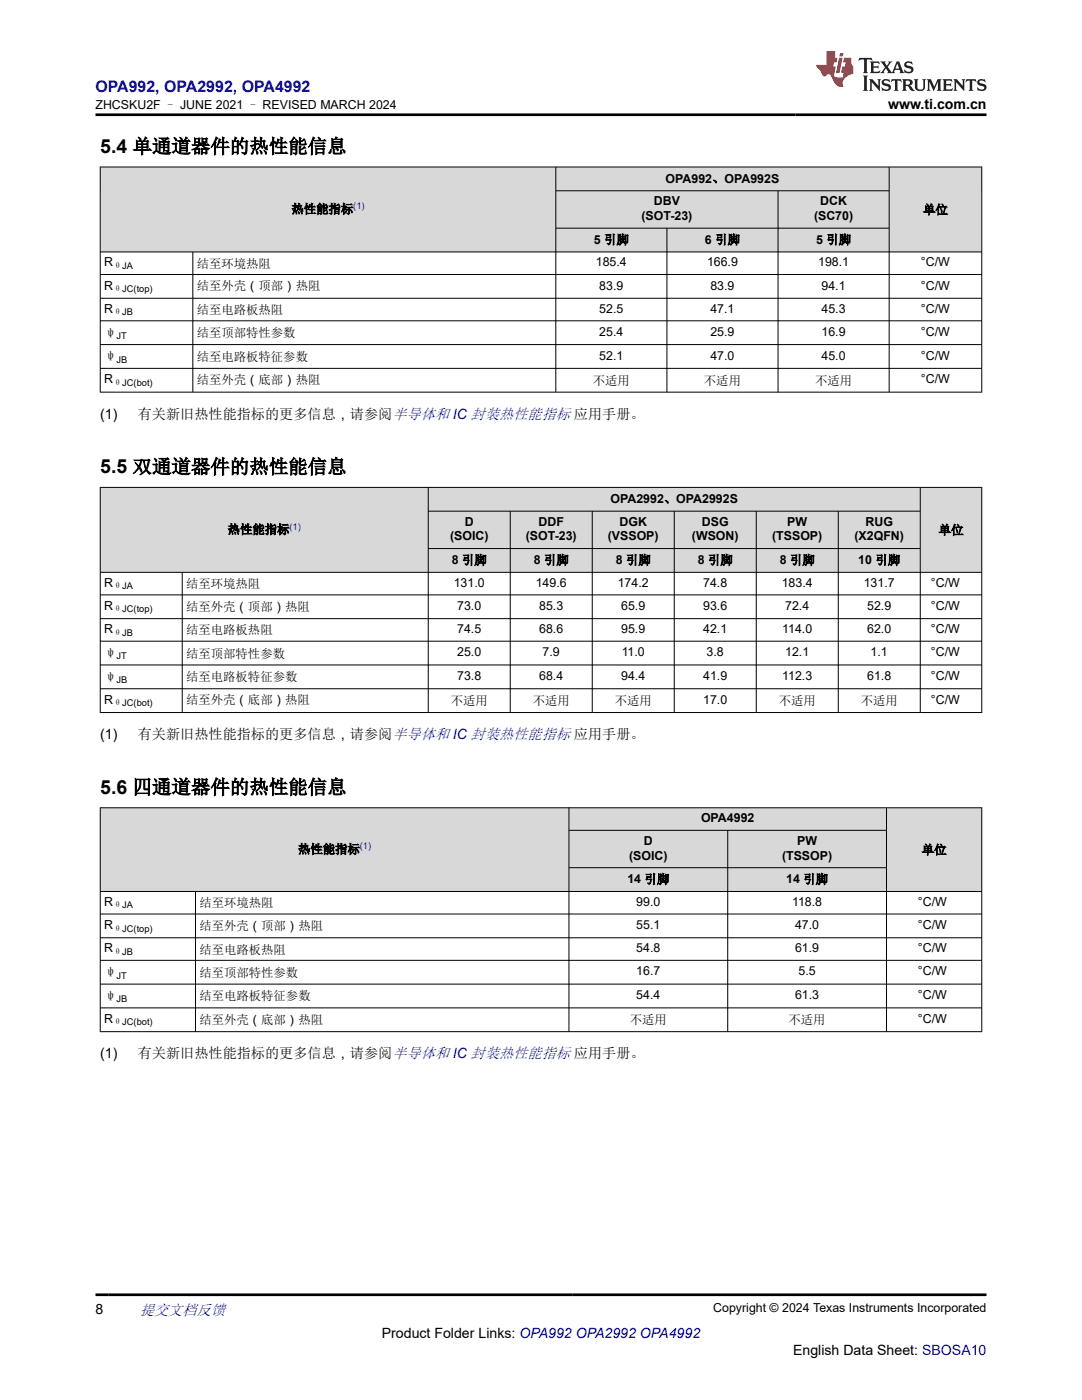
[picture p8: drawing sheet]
<svg xmlns="http://www.w3.org/2000/svg" width="216mm" height="279mm" viewBox="0 0 216 279" stroke-linecap="round" stroke-linejoin="round" font-family="sans-serif">
<defs><g id="words">
<g font-size="3.9">
<text x="20" y="30.5">5.4 单通道器件的热性能信息</text>
<text x="20" y="94.5">5.5 双通道器件的热性能信息</text>
<text x="20" y="158.4">5.6 四通道器件的热性能信息</text>
</g>
<text font-size="3.2" fill="#00f" x="19" y="18.3">OPA992, OPA2992, OPA4992</text>
<text font-size="3" fill="#00f" x="27.9" y="262.4">提交文档反馈</text>
<g font-size="2.8">
<text x="177.2" y="21.7">www.ti.com.cn</text>
<text x="20" y="83.6">(1)</text>
<text x="27.5" y="83.6">有关新旧热性能指标的更多信息，请参阅半导体和 IC 封装热性能指标 应用手册。</text>
<text x="20" y="147.6">(1)</text>
<text x="27.5" y="147.6">有关新旧热性能指标的更多信息，请参阅半导体和 IC 封装热性能指标 应用手册。</text>
<text x="20" y="211.2">(1)</text>
<text x="27.5" y="211.2">有关新旧热性能指标的更多信息，请参阅半导体和 IC 封装热性能指标 应用手册。</text>
<text x="19" y="262.1">8</text>
<text x="76.2" y="266.9">Product Folder Links: OPA992 OPA2992 OPA4992</text>
<text x="158.3" y="270.3">English Data Sheet: SBOSA10</text>
</g>
<g font-size="2.5">
<text x="19" y="21.8">ZHCSKU2F – JUNE 2021 – REVISED MARCH 2024</text>
<text x="130.5" y="41">DBV</text>
<text x="132.8" y="36.5">OPA992、OPA992S</text>
<text x="163.7" y="41">DCK</text>
<text x="58.1" y="42.6">热性能指标</text>
<text x="128" y="43.9">(SOT-23)</text>
<text x="162.4" y="43.9">(SC70)</text>
<text x="184.2" y="42.7">单位</text>
<text x="20.8" y="53.2">R</text>
<text x="39.2" y="53.4">结至环境热阻</text>
<text x="118.5" y="48.7">5 引脚</text>
<text x="118.9" y="53.2">185.4</text>
<text x="140.7" y="48.7">6 引脚</text>
<text x="141.1" y="53.2">166.9</text>
<text x="162.8" y="48.7">5 引脚</text>
<text x="163.2" y="53.2">198.1</text>
<text x="183.8" y="53.2">°C/W</text>
<text x="20.8" y="57.8">R</text>
<text x="39.2" y="57.9">结至外壳（顶部）热阻</text>
<text x="119.6" y="57.8">83.9</text>
<text x="141.8" y="57.8">83.9</text>
<text x="163.9" y="57.8">94.1</text>
<text x="183.8" y="57.8">°C/W</text>
<text x="20.8" y="62.4">R</text>
<text x="39.2" y="62.7">结至电路板热阻</text>
<text x="119.6" y="62.4">52.5</text>
<text x="141.8" y="62.4">47.1</text>
<text x="163.9" y="62.4">45.3</text>
<text x="183.8" y="62.4">°C/W</text>
<text x="20.8" y="67.2">ψ</text>
<text x="20.8" y="71.9">ψ</text>
<text x="39.2" y="67.3">结至顶部特性参数</text>
<text x="119.6" y="67">25.4</text>
<text x="119.6" y="71.8">52.1</text>
<text x="141.8" y="67">25.9</text>
<text x="141.8" y="71.8">47.0</text>
<text x="163.9" y="67">16.9</text>
<text x="163.9" y="71.8">45.0</text>
<text x="183.8" y="67">°C/W</text>
<text x="183.8" y="71.8">°C/W</text>
<text x="20.8" y="76.5">R</text>
<text x="39.2" y="72">结至电路板特征参数</text>
<text x="39.2" y="76.7">结至外壳（底部）热阻</text>
<text x="118.3" y="76.8">不适用</text>
<text x="140.5" y="76.8">不适用</text>
<text x="162.6" y="76.8">不适用</text>
<text x="183.8" y="76.5">°C/W</text>
<text x="121.8" y="100.4">OPA2992、OPA2992S</text>
<text x="45.4" y="106.5">热性能指标</text>
<text x="89.8" y="107.9">(SOIC)</text>
<text x="92.7" y="104.9">D</text>
<text x="104.9" y="107.9">(SOT-23)</text>
<text x="107.5" y="104.9">DDF</text>
<text x="121.3" y="107.9">(VSSOP)</text>
<text x="123.6" y="104.9">DGK</text>
<text x="138.1" y="107.9">(WSON)</text>
<text x="140" y="104.9">DSG</text>
<text x="154.1" y="107.9">(TSSOP)</text>
<text x="157.1" y="104.9">PW</text>
<text x="170.5" y="107.9">(X2QFN)</text>
<text x="172.7" y="104.9">RUG</text>
<text x="187.3" y="106.6">单位</text>
<text x="90.1" y="112.6">8 引脚</text>
<text x="106.5" y="112.6">8 引脚</text>
<text x="122.9" y="112.6">8 引脚</text>
<text x="139.2" y="112.6">8 引脚</text>
<text x="155.6" y="112.6">8 引脚</text>
<text x="171.3" y="112.6">10 引脚</text>
<text x="20.8" y="117.1">R</text>
<text x="37.1" y="117.4">结至环境热阻</text>
<text x="90.5" y="117.1">131.0</text>
<text x="106.9" y="117.1">149.6</text>
<text x="123.3" y="117.1">174.2</text>
<text x="140.3" y="117.1">74.8</text>
<text x="156" y="117.1">183.4</text>
<text x="172.4" y="117.1">131.7</text>
<text x="185.8" y="117.1">°C/W</text>
<text x="20.8" y="121.7">R</text>
<text x="37.1" y="121.9">结至外壳（顶部）热阻</text>
<text x="91.2" y="121.7">73.0</text>
<text x="107.6" y="121.7">85.3</text>
<text x="124" y="121.7">65.9</text>
<text x="140.3" y="121.7">93.6</text>
<text x="156.7" y="121.7">72.4</text>
<text x="173" y="121.7">52.9</text>
<text x="185.8" y="121.7">°C/W</text>
<text x="20.8" y="126.4">R</text>
<text x="20.8" y="131.1">ψ</text>
<text x="37.1" y="126.6">结至电路板热阻</text>
<text x="37.1" y="131.2">结至顶部特性参数</text>
<text x="91.2" y="126.4">74.5</text>
<text x="91.2" y="131">25.0</text>
<text x="107.6" y="126.4">68.6</text>
<text x="108.3" y="131">7.9</text>
<text x="124" y="126.4">95.9</text>
<text x="124" y="131">11.0</text>
<text x="140.3" y="126.4">42.1</text>
<text x="141" y="131">3.8</text>
<text x="156.1" y="126.4">114.0</text>
<text x="156.7" y="131">12.1</text>
<text x="173" y="126.4">62.0</text>
<text x="173.7" y="131">1.1</text>
<text x="185.8" y="126.4">°C/W</text>
<text x="185.8" y="131">°C/W</text>
<text x="20.8" y="135.8">ψ</text>
<text x="37.1" y="136">结至电路板特征参数</text>
<text x="91.2" y="135.7">73.8</text>
<text x="107.6" y="135.7">68.4</text>
<text x="124" y="135.7">94.4</text>
<text x="140.3" y="135.7">41.9</text>
<text x="156.1" y="135.7">112.3</text>
<text x="173" y="135.7">61.8</text>
<text x="185.8" y="135.7">°C/W</text>
<text x="20.8" y="140.5">R</text>
<text x="37.1" y="140.6">结至外壳（底部）热阻</text>
<text x="89.9" y="140.7">不适用</text>
<text x="106.3" y="140.7">不适用</text>
<text x="122.7" y="140.7">不适用</text>
<text x="140.3" y="140.5">17.0</text>
<text x="155.4" y="140.7">不适用</text>
<text x="171.7" y="140.7">不适用</text>
<text x="185.8" y="140.5">°C/W</text>
<text x="139.9" y="164.1">OPA4992</text>
<text x="59.5" y="170.3">热性能指标</text>
<text x="125.5" y="171.6">(SOIC)</text>
<text x="128.5" y="168.6">D</text>
<text x="156" y="171.6">(TSSOP)</text>
<text x="159.1" y="168.6">PW</text>
<text x="183.9" y="170.4">单位</text>
<text x="125.2" y="176.3">14 引脚</text>
<text x="156.9" y="176.3">14 引脚</text>
<text x="20.8" y="180.8">R</text>
<text x="20.8" y="185.4">R</text>
<text x="39.8" y="181.1">结至环境热阻</text>
<text x="39.8" y="185.5">结至外壳（顶部）热阻</text>
<text x="127" y="180.8">99.0</text>
<text x="127" y="185.4">55.1</text>
<text x="158.1" y="180.8">118.8</text>
<text x="158.6" y="185.4">47.0</text>
<text x="183.2" y="180.8">°C/W</text>
<text x="183.2" y="185.4">°C/W</text>
<text x="20.8" y="190">R</text>
<text x="39.8" y="190.3">结至电路板热阻</text>
<text x="127" y="190">54.8</text>
<text x="158.6" y="190">61.9</text>
<text x="183.2" y="190">°C/W</text>
<text x="20.8" y="194.8">ψ</text>
<text x="39.8" y="194.9">结至顶部特性参数</text>
<text x="127" y="194.7">16.7</text>
<text x="159.3" y="194.7">5.5</text>
<text x="183.2" y="194.7">°C/W</text>
<text x="20.8" y="199.5">ψ</text>
<text x="39.8" y="199.7">结至电路板特征参数</text>
<text x="127" y="199.4">54.4</text>
<text x="158.6" y="199.4">61.3</text>
<text x="183.2" y="199.4">°C/W</text>
<text x="20.8" y="204.2">R</text>
<text x="39.8" y="204.3">结至外壳（底部）热阻</text>
<text x="125.7" y="204.4">不适用</text>
<text x="157.3" y="204.4">不适用</text>
<text x="183.2" y="204.2">°C/W</text>
<text x="142.3" y="261.8">Copyright © 2024 Texas Instruments Incorporated</text>
</g>
<g font-size="1.9" fill="#00f">
<text x="70.5" y="41.7">(1)</text>
<text x="57.8" y="105.7">(1)</text>
<text x="71.8" y="169.5">(1)</text>
</g>
<g font-size="1.9">
<text x="22.6" y="53.7">θJA</text>
<text x="22.6" y="58.3">θJC(top)</text>
<text x="22.6" y="62.9">θJB</text>
<text x="23.2" y="67.7">JT</text>
<text x="22.6" y="77">θJC(bot)</text>
<text x="23.2" y="72.4">JB</text>
<text x="22.6" y="117.6">θJA</text>
<text x="22.6" y="122.2">θJC(top)</text>
<text x="22.6" y="126.8">θJB</text>
<text x="23.2" y="131.6">JT</text>
<text x="23.2" y="136.3">JB</text>
<text x="22.6" y="141">θJC(bot)</text>
<text x="22.6" y="181.3">θJA</text>
<text x="22.6" y="185.9">θJC(top)</text>
<text x="22.6" y="190.5">θJB</text>
<text x="23.2" y="195.3">JT</text>
<text x="23.2" y="200">JB</text>
<text x="22.6" y="204.7">θJC(bot)</text>
</g>
</g></defs>
<g fill="#d8d8d8">
<path d="M20 33.3h175.9v4.8h-175.9z" fill-rule="evenodd"/>
<path d="M20.1 33.4h90.7v16.8h-90.7z" fill-rule="evenodd"/>
<path d="M111 33.4h66.4v4.6h-66.4z" fill-rule="evenodd"/>
<path d="M177.5 33.4h18.3v16.8h-18.3z" fill-rule="evenodd"/>
<path d="M111 38.1h44.2v7.4h-44.2z" fill-rule="evenodd"/>
<path d="M155.3 38.1h22.1v7.4h-22.1z" fill-rule="evenodd"/>
<path d="M111 45.6h22v4.6h-22z" fill-rule="evenodd"/>
<path d="M133.1 45.6h22.1v4.6h-22.1z" fill-rule="evenodd"/>
<path d="M155.3 45.6h22.1v4.6h-22.1z" fill-rule="evenodd"/>
</g>
<g fill="none" stroke="#000" stroke-width=".2">
<path d="M19.9 33.3h176.1M20 33.3v45M110.9 33.3v45M110.9 38.1h66.6M155.3 38.1v40.2M177.4 33.3v45M195.9 33.3v45M19.9 50.3h176.1M19.9 54.8h176.1M19.9 59.5h176.1M38.5 50.3v28M110.9 45.5h66.6"/>
<path d="M133.1 45.5v32.8M19.9 64h176.1M19.9 68.8h176.1M19.9 73.5h176.1M19.9 78.3h176.1"/>
</g>
<g fill="#d8d8d8">
<path d="M20 97.3h175.9v4.7h-175.9z" fill-rule="evenodd"/>
<path d="M20.1 97.3h65.3v16.9h-65.3z" fill-rule="evenodd"/>
<path d="M85.5 97.3h98.1v4.7h-98.1z" fill-rule="evenodd"/>
<path d="M183.7 97.3h12.1v16.9h-12.1z" fill-rule="evenodd"/>
<path d="M85.5 102.1h16.3v7.3h-16.3z" fill-rule="evenodd"/>
<path d="M101.9 102.1h16.2v7.3h-16.2z" fill-rule="evenodd"/>
<path d="M118.2 102.1h16.3v7.3h-16.3z" fill-rule="evenodd"/>
<path d="M134.6 102.1h16.2v7.3h-16.2z" fill-rule="evenodd"/>
<path d="M151 102.1h16.2v7.3h-16.2z" fill-rule="evenodd"/>
<path d="M167.3 102.1h16.3v7.3h-16.3z" fill-rule="evenodd"/>
<path d="M85.5 109.5h16.3v4.7h-16.3z" fill-rule="evenodd"/>
<path d="M101.9 109.5h16.2v4.7h-16.2z" fill-rule="evenodd"/>
<path d="M118.2 109.5h16.3v4.7h-16.3z" fill-rule="evenodd"/>
<path d="M134.6 109.5h16.2v4.7h-16.2z" fill-rule="evenodd"/>
<path d="M151 109.5h16.2v4.7h-16.2z" fill-rule="evenodd"/>
<path d="M167.3 109.5h16.3v4.7h-16.3z" fill-rule="evenodd"/>
</g>
<g fill="none" stroke="#000" stroke-width=".2">
<path d="M19.9 97.3h176.1M20 97.2v45.1M85.5 97.2v45.1M183.6 97.2v45.1M195.9 97.2v45.1M19.9 114.2h176.1M19.9 118.7h176.1M36.4 114.2v28.1M85.5 102h98.2M85.5 109.5h98.2M101.8 102v40.3M118.2 102v40.3"/>
<path d="M134.5 102v40.3M150.9 102v40.3M167.3 102v40.3M19.9 123.5h176.1M19.9 128h176.1M19.9 132.7h176.1M19.9 137.5h176.1M19.9 142.2h176.1"/>
</g>
<g fill="#d8d8d8">
<path d="M20 161.2h175.9v4.5h-175.9z" fill-rule="evenodd"/>
<path d="M20.1 161.3h93.4v16.6h-93.4z" fill-rule="evenodd"/>
<path d="M113.6 161.3h63.2v4.3h-63.2z" fill-rule="evenodd"/>
<path d="M177 161.3h18.8v16.6h-18.8z" fill-rule="evenodd"/>
<path d="M113.6 165.8h31.5v7.3h-31.5z" fill-rule="evenodd"/>
<path d="M145.3 165.8h31.5v7.3h-31.5z" fill-rule="evenodd"/>
<path d="M113.6 173.2h31.5v4.7h-31.5z" fill-rule="evenodd"/>
<path d="M145.3 173.2h31.5v4.7h-31.5z" fill-rule="evenodd"/>
</g>
<g fill="none" stroke="#000" stroke-width=".2">
<path d="M19.9 161.2h176.1M19.9 177.9h176.1M20 161.1v44.9M39 177.9v28.1M113.5 161.1v44.9M113.5 165.7h63.5M113.5 173.2h63.5M145.2 165.7v40.3M176.9 161.1v44.9M195.9 161.1v44.9M19.9 182.4h176.1M19.9 187.2h176.1"/>
<path d="M19.9 191.7h176.1M19.9 196.4h176.1M19.9 201.1h176.1M19.9 205.9h176.1"/>
</g>
<path d="M171.5 11.6l-.2 .5 .5-.2h.6v.1v2.2l-.2 .4h1l-.2-.4v-2.2v-.1h.5l.5 .2-.1-.5zM173.6 12.3l.2 .4v1.5l-.2 .4h1.9l.1-.6a1.08 1.08 0 0 1-1.3 .2v-.7h.6l.4 .2v-.7l-.4 .2h-.6v-.5l.2-.2a1 1 0 0 1 1 .3l-.1-.5zM175.7 12.3l.9 1.1-1 1.2h.9l-.2-.2 .5-.8 .4 .8-.2 .2h1.6l-.2-.2 .2-.5h.9l.1 .5-.1 .2h.9l-.2-.3-.8-2h-.5l-.9 2.2-.9-1.1 .9-1.1h-.8l.2 .2-.4 .6-.4-.6 .2-.2zM179 12.7l.4 1h-.7zM180.7 12.4a.65 .65 0 0 0-.2 .7 .65 .65 0 0 0 .6 .5l.6 .1 .1 .3a.79 .79 0 0 1-.7 .4 .79 .79 0 0 1-.7-.5l.1 .7 .2-.1a.93 .93 0 0 0 1.1 .1 .93 .93 0 0 0 .4-1 1.46 1.46 0 0 0-1.2-.6l-.1-.3a1.09 1.09 0 0 1 1.2 .2l-.2-.6-.1 .1-.5-.2zM172.2 15.1l.2 .4v2.2l-.2 .4h1l-.2-.4v-2.2l.2-.4zM173.4 15.8l.2 .4v1.5l-.2 .4h.8l-.3-.4 .1-1.3 1.6 1.8v-2l.2-.4h-.7l.1 .2 .1 1.1-1.2-1.3zM176.2 15.9a.65 .65 0 0 0-.2 .8 .65 .65 0 0 0 .6 .4l.6 .2 .1 .2a.79 .79 0 0 1-.7 .4 .79 .79 0 0 1-.7-.5l.1 .7 .2-.1a.93 .93 0 0 0 1.1 .1 .93 .93 0 0 0 .4-.9 1.46 1.46 0 0 0-1.2-.6l-.1-.4a1.09 1.09 0 0 1 1.2 .2l-.1-.6-.2 .1-.5-.1zM177.9 15.8l-.1 .6a.63 .63 0 0 1 .8-.3v1.6l-.3 .4h1l-.2-.4v-1.6a.66 .66 0 0 1 .8 .3l-.1-.6zM180 15.8l.2 .4v1.5l-.2 .4h1l-.2-.2-.1-.7h.5l.1 .2a.79 .79 0 0 0 1.2 .6l-1-.9a.61 .61 0 0 0 .6-.6 .61 .61 0 0 0-.5-.7zM180.8 16.1h.1a.47 .47 0 0 1 .5 .1 .47 .47 0 0 1 .1 .5l-.1 .1-.7 .1zM182.3 15.8l.2 .2a2.27 2.27 0 0 0 .4 2 1.04 1.04 0 0 0 1.7-.7v-1.3l.2-.2h-.8l.2 .4v1.1a.6 .6 0 0 1-.6 .6 .6 .6 0 0 1-.6-.6v-1.1l.3-.4zM184.9 15.8l.2 .4v1.5l-.2 .4h.8l-.3-.4v-1.4l.9 1.9 .9-1.9v1.4l-.3 .4h1l-.2-.4v-1.5l.2-.4h-.8l-.7 1.5-.6-1.5zM188.1 15.8l.2 .4v1.5l-.2 .4h1.9l.1-.6a1.09 1.09 0 0 1-1.3 .2v-.7h.6l.4 .2v-.6l-.4 .2h-.6v-.6l.2-.1a1.01 1.01 0 0 1 1 .3l-.1-.6zM190.2 15.8l.3 .4v1.5l-.3 .4h.8l-.2-.4v-1.3l1.6 1.8v-2l.2-.4h-.7l.2 .2v1.1l-1.2-1.3zM192.8 15.8l-.1 .6a.63 .63 0 0 1 .8-.3v1.6l-.3 .4h1l-.2-.4v-1.6a.66 .66 0 0 1 .8 .3l-.1-.6zM195.2 15.9a.65 .65 0 0 0-.2 .8 .65 .65 0 0 0 .6 .4l.6 .2 .2 .2a.79 .79 0 0 1-.7 .4 .79 .79 0 0 1-.7-.5l.1 .7 .2-.1a.93 .93 0 0 0 1 .1 .93 .93 0 0 0 .5-.9 1.46 1.46 0 0 0-1.3-.6v-.4a1.09 1.09 0 0 1 1.2 .2l-.2-.6-.2 .1-.5-.1z" fill="#231f20"/>
<path d="M164.9 10.2v2.8h-2l.1 .3 .8 1a.95 .95 0 0 0 1 .9 .59 .59 0 0 1 .5-.4 .59 .59 0 0 1 .5 .4l.4 .7a1.59 1.59 0 0 0 2.1 1.4 1.61 1.61 0 0 1 1-2.3l1-.3-.1-1.5a1.59 1.59 0 0 1-.3-1.7h-1.5l-.2 .9h.6l-.2 .9h-.5l-.2 1v.2l.4 .1-.1 .9h-.7a.73 .73 0 0 1-1-.7l.3-1.5h-.5l.1-.9h.5l.2-.9h-.5v-1.3zM167.4 11.5l-.6 3.1h.7l.6-3.1zM167.6 10.6l-.1 .6h.7l.1-.6z" fill="#ed1c24"/>
<path d="M19 22.9h177.8M19 258.4h177.8" fill="none" stroke="#000" stroke-width=".53"/>
<use href="#words"/>
</svg>
